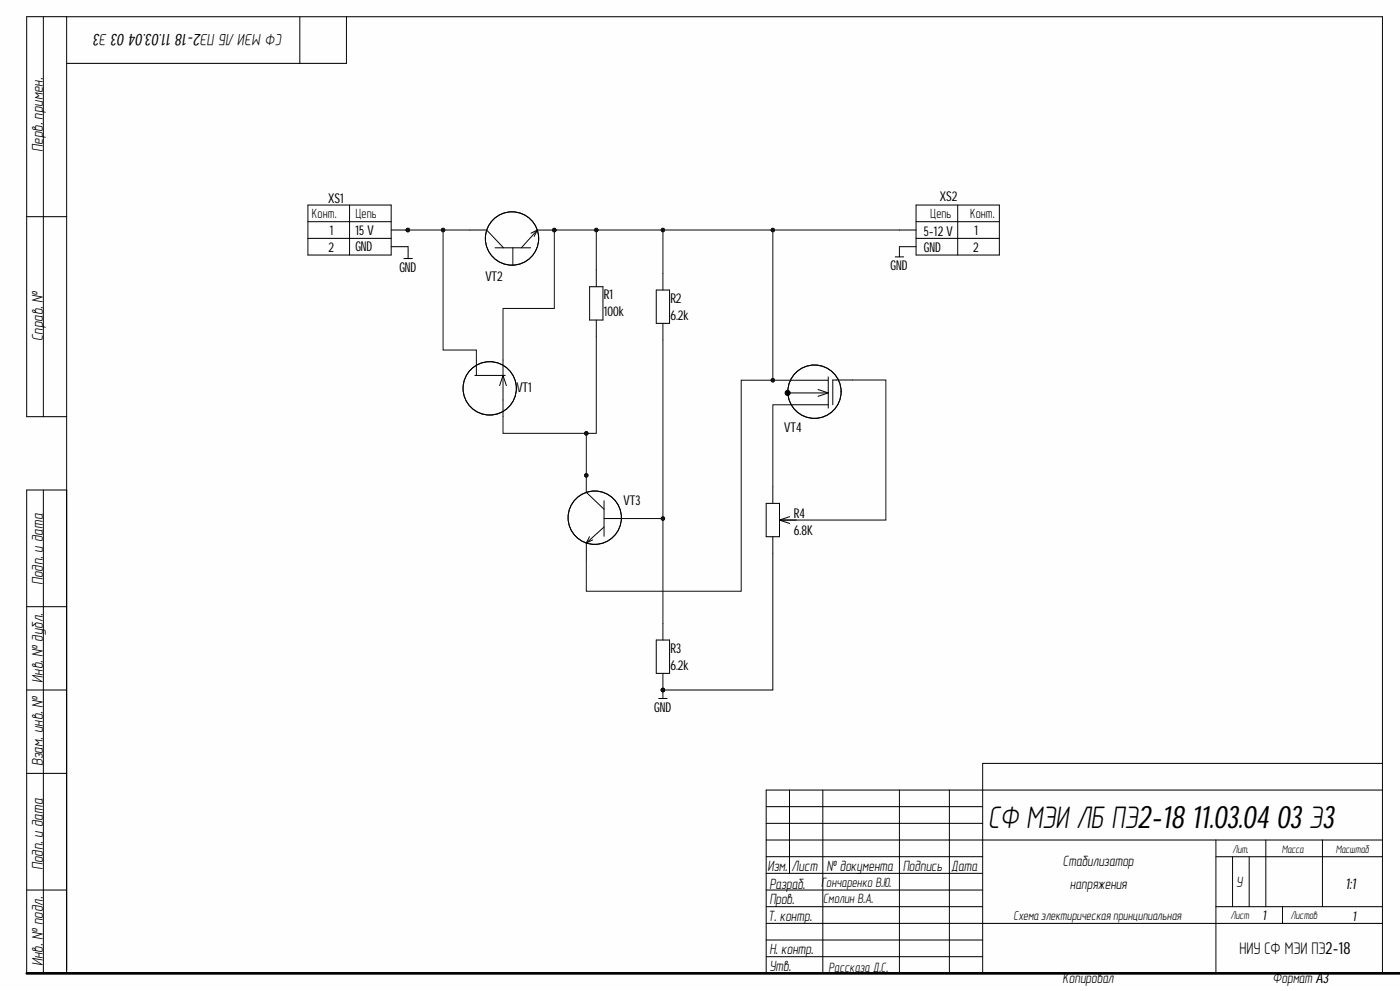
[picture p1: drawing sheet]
<svg xmlns="http://www.w3.org/2000/svg" width="420mm" height="297mm" viewBox="0 0 420 297" stroke-linecap="round" stroke-linejoin="round" font-family="sans-serif">
<defs><g id="words">
<text font-size="9.5" x="296.3" y="248.3">СФ МЭИ ЛБ ПЭ2-18 11.03.04 03Э3</text>
<text font-size="5.1" x="371.7" y="286.1">НИУ СФ МЭИ ПЭ2-18</text>
<text font-size="5" x="84.7" y="10.2" transform="rotate(-180 84.7 10.2)">СФ МЭИ ЛБ ПЭ2-1811.03.0403Э3</text>
<g font-size="4.7">
<text x="12.9" y="45.5" transform="rotate(-90 12.9 45.5)">Перв. примен.</text>
<text x="12.9" y="102.3" transform="rotate(-90 12.9 102.3)">Справ. №</text>
<text x="12.9" y="175.4" transform="rotate(-90 12.9 175.4)">Подп. и дата</text>
<text x="12.9" y="204.7" transform="rotate(-90 12.9 204.7)">Инв. № дубл.</text>
<text x="12.9" y="229.7" transform="rotate(-90 12.9 229.7)">Взам. инв. №</text>
<text x="12.9" y="260.9" transform="rotate(-90 12.9 260.9)">Подп. и дата</text>
<text x="12.9" y="289.6" transform="rotate(-90 12.9 289.6)">Инв. № подл.</text>
</g>
<g font-size="4.5">
<text x="230.2" y="261">Изм.</text>
<text x="237.4" y="261">Лист</text>
<text x="247.9" y="261">№ документа</text>
<text x="270.7" y="261">Подпись</text>
<text x="285.2" y="261">Дата</text>
<text x="318.7" y="259.4">Стабилизатор</text>
<text x="230.7" y="266.5">Разраб.</text>
<text x="320.8" y="266.5">напряжения</text>
<text x="370.7" y="266">У</text>
<text x="403.5" y="266.5">1:1</text>
<text x="230.3" y="275.9">Т. контр.</text>
<text x="230.7" y="270.9">Пров.</text>
<text x="230.7" y="285.9">Н. контр.</text>
<text x="230.7" y="290.9">Утв.</text>
<text x="318.6" y="294.6">Копировал</text>
<text x="381.6" y="294.6">Формат A3</text>
</g>
<g font-size="4.1">
<text x="93.5" y="65.5">Конт.</text>
<text x="98.4" y="60.7">XS1</text>
<text x="106.6" y="65.5">Цепь</text>
<text x="278.9" y="65.5">Цепь</text>
<text x="281.9" y="60.2">XS2</text>
<text x="290.9" y="65.5">Конт.</text>
<text x="98.9" y="70.5">1</text>
<text x="106.6" y="70.4">15 V</text>
<text x="277" y="70.6">5-12 V</text>
<text x="292.2" y="70.5">1</text>
<text x="98.5" y="75.5">2</text>
<text x="106.6" y="75.2">GND</text>
<text x="277" y="75.5">GND</text>
<text x="291.8" y="75.5">2</text>
<text x="119.7" y="81.6">GND</text>
<text x="267.1" y="81">GND</text>
<text x="145.5" y="84.2">VT2</text>
<text x="181.1" y="89.8">R1</text>
<text x="181.1" y="94.8">100k</text>
<text x="201" y="90.8">R2</text>
<text x="201" y="95.8">6.2k</text>
<text x="154.8" y="117.6">VT1</text>
<text x="235.2" y="129.4">VT4</text>
<text x="187" y="151.3">VT3</text>
<text x="238.1" y="155.2">R4</text>
<text x="238.1" y="160.3">6.8K</text>
<text x="201" y="195.8">R3</text>
<text x="201" y="200.8">6.2k</text>
<text x="196.2" y="213.4">GND</text>
<text x="246.3" y="265.8">Гончаренко В.Ю.</text>
<text x="246.8" y="270.8">Смолин В.А.</text>
<text x="378.6" y="275.8">1</text>
<text x="405.6" y="276">1</text>
<text x="248.5" y="291.2">Рассказа Д.С.</text>
</g>
<text font-size="3.9" x="303.9" y="275.7">Схема электирическая принципиальная</text>
<g font-size="3.3">
<text x="369.6" y="255.5">Лит.</text>
<text x="384.3" y="255.5">Масса</text>
<text x="400.6" y="255.5">Масштаб</text>
<text x="369" y="275.5">Лист</text>
<text x="387" y="275.5">Листов</text>
</g>
</g></defs>
<g fill="#fefefe">
<path d="M0 0h419.5v296.7h-419.5z" fill-rule="evenodd"/>
<path d="M0 0h419.5v296.7h-419.5z" fill-rule="evenodd"/>
</g>
<g fill="none" stroke="#000" stroke-width=".3">
<path d="M13 5v119.9M20 5v286.7M89.9 5v14M103.9 5v14h-83.9M8 64.9h12M20 124.9h-12v-119.9h406.5v286.7h-406.5v-144.8h12M13 146.9v144.8M8 181.8h12M8 206.8h12M8 231.8h12M236.7 236.8v25M246.7 236.8v54.9"/>
<path d="M269.7 236.8v54.9M284.7 236.8v54.9M414.5 236.8h-184.8v54.9M414.5 228.8h-119.8v62.9M229.7 256.8h65M229.7 241.8h65M229.7 246.8h65M229.7 251.8h184.8M364.6 251.8v39.9M364.6 256.8h49.9M369.6 256.8v15M374.6 256.8v15"/>
<path d="M379.6 251.8v20M396.5 251.8v20M8 266.8h12M229.7 266.8h65M229.7 261.8h65M229.7 276.8h184.8M229.7 271.8h65M364.6 271.8h49.9M384.6 271.8v5M229.7 281.8h65M229.7 286.8h65"/>
</g>
<path d="M8 291.7h411.9" fill="none" stroke="#000" stroke-width=".78"/>
<path d="M371.7 281h37.6v6.6h-37.6z" fill-rule="evenodd" fill="#fefefe"/>
<path d="M371.7 281h37.6v6.6h-37.6z" fill="none" stroke="#fefefe" stroke-width=".3"/>
<circle cx="166.2" cy="69" r=".51" fill="#0b0b0b"/>
<circle cx="166.2" cy="69" r=".51" fill="none" stroke="#0b0b0b" stroke-width=".3"/>
<path d="M140.8 68.9h5M148.5 74.3h10.6M153.8 74.3v5.3M161.2 69h5" fill="none" stroke="#000" stroke-width=".3"/>
<circle cx="166.2" cy="69" r=".51" fill="#0b0b0b"/>
<circle cx="166.2" cy="69" r=".51" fill="none" stroke="#0b0b0b" stroke-width=".3"/>
<g fill="none" stroke="#000" stroke-width=".3">
<path d="M145.9 68.9l5.1 5.4M161.1 68.9l-4.8 5.4M161.1 68.9l-.2 .3M161.1 68.9l-1.9 1M161.1 68.9l-.9 2M176.8 85.9h4v10h-4zM178.8 80.9v5M178.8 95.9v5"/>
<circle cx="153.5" cy="71.5" r="8"/>
</g>
<circle cx="175.8" cy="142.5" r=".51" fill="#0b0b0b"/>
<circle cx="175.8" cy="142.5" r=".51" fill="none" stroke="#0b0b0b" stroke-width=".3"/>
<path d="M175.8 142.5v5M181.1 155.4h5.4M181.1 150.1v10.7" fill="none" stroke="#000" stroke-width=".3"/>
<circle cx="175.8" cy="142.5" r=".51" fill="#0b0b0b"/>
<circle cx="175.8" cy="142.5" r=".51" fill="none" stroke="#0b0b0b" stroke-width=".3"/>
<g fill="none" stroke="#000" stroke-width=".3">
<path d="M196.8 86.9h4v10h-4zM198.8 81.9v5M198.8 96.9v5M175.8 147.6l5.3 5M181.1 158l-5.3 4.8M175.8 162.9v5M176.1 162.5l-.3 .3M176.8 160.9l-1 1.9M177.7 161.8l-1.9 1"/>
<circle cx="178.3" cy="155.2" r="8"/>
</g>
<circle cx="198.8" cy="206.8" r=".51" fill="#0b0b0b"/>
<circle cx="198.8" cy="206.8" r=".51" fill="none" stroke="#0b0b0b" stroke-width=".3"/>
<path d="M198.8 201.8v5" fill="none" stroke="#000" stroke-width=".3"/>
<circle cx="198.8" cy="206.8" r=".51" fill="#0b0b0b"/>
<circle cx="198.8" cy="206.8" r=".51" fill="none" stroke="#0b0b0b" stroke-width=".3"/>
<g fill="none" stroke="#000" stroke-width=".3">
<path d="M121.1 77.5h2.5M122.4 75v2.5M268.4 77h2.6M269.7 74.5v2.5M142.4 112.5h9.1M142.8 107.9v4.6M149.8 115.6l1-3.1 1 3.1M150.8 107.9v17M236.2 117.8h12.2M237.1 114h11.2M245.3 116.8l3.1 1M248.4 113v9.3"/>
<path d="M248.4 117.8l-3.1 1M255.7 113.9h-6v7.4M237.2 121.3h11.1M229.7 150.9h4v10h-4zM231.7 145.9v5M233.7 155.9h5M233.7 155.9l3.1 1M236.8 154.9l-3.1 1M231.7 160.9v5M196.8 191.8h4v10h-4zM198.8 186.8v5M197.5 209.4h2.6"/>
<path d="M198.8 206.8v2.6"/>
<circle cx="146.8" cy="116.4" r="8"/>
<circle cx="236.2" cy="117.8" r=".76"/>
<circle cx="244.2" cy="117.4" r="8"/>
</g>
<circle cx="236.2" cy="117.8" r=".76" fill="#000"/>
<circle cx="198.8" cy="206.8" r=".51" fill="#0b0b0b"/>
<circle cx="198.8" cy="206.8" r=".51" fill="none" stroke="#0b0b0b" stroke-width=".3"/>
<path d="M269.7 73.9h5M269.7 68.9h5M274.7 71.5h25M274.7 66.5h25M274.7 61.5h25v14.9h-25zM287.2 61.5v14.9" fill="none" stroke="#000" stroke-width=".3"/>
<circle cx="122.3" cy="68.9" r=".51" fill="#0b0b0b"/>
<circle cx="122.3" cy="68.9" r=".51" fill="none" stroke="#0b0b0b" stroke-width=".3"/>
<path d="M117.3 73.9h5M117.3 68.9h5" fill="none" stroke="#000" stroke-width=".3"/>
<circle cx="122.3" cy="68.9" r=".51" fill="#0b0b0b"/>
<circle cx="122.3" cy="68.9" r=".51" fill="none" stroke="#0b0b0b" stroke-width=".3"/>
<path d="M92.3 71.4h25M92.3 66.5h25M92.3 61.5h25v14.9h-25zM104.8 61.5v14.9M231.7 165.9v40.9h-32.9" fill="none" stroke="#000" stroke-width=".3"/>
<circle cx="198.8" cy="206.8" r=".51" fill="#0b0b0b"/>
<circle cx="198.8" cy="206.8" r=".51" fill="none" stroke="#0b0b0b" stroke-width=".3"/>
<path d="M121.9 68.9h18.9" fill="none" stroke="#0e0e0e" stroke-width=".3"/>
<circle cx="122.3" cy="68.9" r=".51" fill="#0b0b0b"/>
<circle cx="122.3" cy="68.9" r=".51" fill="none" stroke="#0b0b0b" stroke-width=".3"/>
<circle cx="132.9" cy="68.9" r=".51" fill="#0b0b0b"/>
<circle cx="132.9" cy="68.9" r=".51" fill="none" stroke="#0b0b0b" stroke-width=".3"/>
<path d="M122.3 73.9l.1 1.1M132.9 68.9v36h9.9v3" fill="none" stroke="#0e0e0e" stroke-width=".3"/>
<circle cx="132.9" cy="68.9" r=".51" fill="#0b0b0b"/>
<circle cx="132.9" cy="68.9" r=".51" fill="none" stroke="#0b0b0b" stroke-width=".3"/>
<path d="M150.8 124.9v5h25" fill="none" stroke="#0e0e0e" stroke-width=".3"/>
<circle cx="175.8" cy="129.9" r=".51" fill="#0b0b0b"/>
<circle cx="175.8" cy="129.9" r=".51" fill="none" stroke="#0b0b0b" stroke-width=".3"/>
<path d="M166.2 69v23.5h-15.4v15.4" fill="none" stroke="#0e0e0e" stroke-width=".3"/>
<circle cx="166.2" cy="69" r=".51" fill="#0b0b0b"/>
<circle cx="166.2" cy="69" r=".51" fill="none" stroke="#0b0b0b" stroke-width=".3"/>
<path d="M165.8 68.9h13v12" fill="none" stroke="#0e0e0e" stroke-width=".3"/>
<circle cx="178.8" cy="68.9" r=".51" fill="#0b0b0b"/>
<circle cx="178.8" cy="68.9" r=".51" fill="none" stroke="#0b0b0b" stroke-width=".3"/>
<path d="M231.7 114h-9.4v63.2h-46.5v-9.3" fill="none" stroke="#0e0e0e" stroke-width=".3"/>
<circle cx="231.7" cy="114" r=".51" fill="#0b0b0b"/>
<circle cx="231.7" cy="114" r=".51" fill="none" stroke="#0b0b0b" stroke-width=".3"/>
<path d="M178.8 100.9v29h-3v13" fill="none" stroke="#0e0e0e" stroke-width=".3"/>
<circle cx="175.8" cy="129.9" r=".51" fill="#0b0b0b"/>
<circle cx="175.8" cy="129.9" r=".51" fill="none" stroke="#0b0b0b" stroke-width=".3"/>
<path d="M178.8 68.9h20v13" fill="none" stroke="#0e0e0e" stroke-width=".3"/>
<circle cx="198.8" cy="68.9" r=".51" fill="#0b0b0b"/>
<circle cx="198.8" cy="68.9" r=".51" fill="none" stroke="#0b0b0b" stroke-width=".3"/>
<circle cx="178.8" cy="68.9" r=".51" fill="#0b0b0b"/>
<circle cx="178.8" cy="68.9" r=".51" fill="none" stroke="#0b0b0b" stroke-width=".3"/>
<path d="M186.5 155.4h12.3v31.4" fill="none" stroke="#0e0e0e" stroke-width=".3"/>
<circle cx="198.8" cy="155.4" r=".51" fill="#0b0b0b"/>
<circle cx="198.8" cy="155.4" r=".51" fill="none" stroke="#0b0b0b" stroke-width=".3"/>
<path d="M198.8 68.9h70.9" fill="none" stroke="#0e0e0e" stroke-width=".3"/>
<circle cx="198.8" cy="68.9" r=".51" fill="#0b0b0b"/>
<circle cx="198.8" cy="68.9" r=".51" fill="none" stroke="#0b0b0b" stroke-width=".3"/>
<circle cx="231.7" cy="68.9" r=".51" fill="#0b0b0b"/>
<circle cx="231.7" cy="68.9" r=".51" fill="none" stroke="#0b0b0b" stroke-width=".3"/>
<path d="M231.7 68.9v45.1h5.4M237.2 121.3h-5.5v24.6" fill="none" stroke="#0e0e0e" stroke-width=".3"/>
<circle cx="231.7" cy="114" r=".51" fill="#0b0b0b"/>
<circle cx="231.7" cy="114" r=".51" fill="none" stroke="#0b0b0b" stroke-width=".3"/>
<circle cx="231.7" cy="68.9" r=".51" fill="#0b0b0b"/>
<circle cx="231.7" cy="68.9" r=".51" fill="none" stroke="#0b0b0b" stroke-width=".3"/>
<path d="M198.8 101.9v53.5M255.7 113.9h9.9v42h-26.9" fill="none" stroke="#0e0e0e" stroke-width=".3"/>
<circle cx="198.8" cy="155.4" r=".51" fill="#0b0b0b"/>
<circle cx="198.8" cy="155.4" r=".51" fill="none" stroke="#0b0b0b" stroke-width=".3"/>
<path d="M269.7 73.9v.6" fill="none" stroke="#0e0e0e" stroke-width=".3"/>
<use href="#words"/>
</svg>
